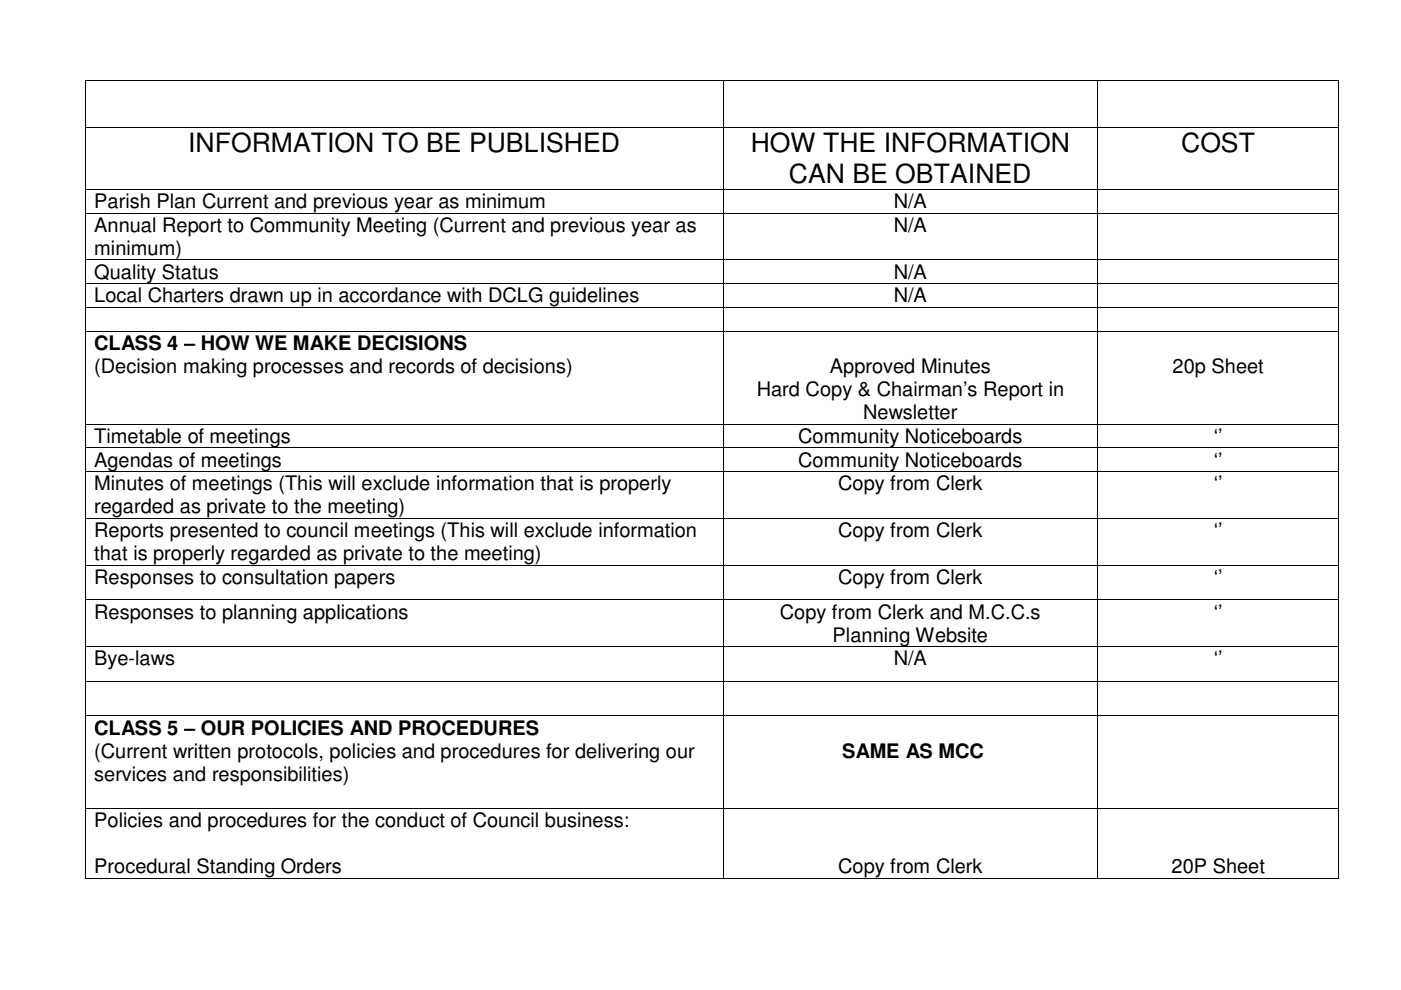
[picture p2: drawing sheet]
<svg xmlns="http://www.w3.org/2000/svg" width="297mm" height="210mm" viewBox="0 0 297 210" stroke-linecap="round" stroke-linejoin="round" font-family="sans-serif">
<defs><g id="words">
<g font-size="5.6">
<text x="39.9" y="32.3">INFORMATION TO BE PUBLISHED</text>
<text x="159.2" y="32.3">HOW THE INFORMATION</text>
<text x="250.4" y="32.3">COST</text>
<text x="167.3" y="38.8">CAN BE OBTAINED</text>
</g>
<g font-size="4.2">
<text x="20" y="44.2">Parish Plan Current and previous year as minimum</text>
<text x="189.5" y="44.2">N/A</text>
<text x="20" y="49.2">Annual Report to Community Meeting (Current and previous year as</text>
<text x="189.5" y="49.2">N/A</text>
<text x="20" y="54.1">minimum)</text>
<text x="20" y="59.1">Quality Status</text>
<text x="189.5" y="59.1">N/A</text>
<text x="20" y="64.1">Local Charters drawn up in accordance with DCLG guidelines</text>
<text x="189.5" y="64.1">N/A</text>
<text x="20" y="74.3">CLASS 4 – HOW WE MAKE DECISIONS</text>
<text x="20" y="79.1">(Decision making processes and records of decisions)</text>
<text x="160.4" y="84">Hard Copy &amp; Chairman’s Report in</text>
<text x="175.9" y="79.1">Approved Minutes</text>
<text x="248.6" y="79.1">20p Sheet</text>
<text x="183" y="88.9">Newsletter</text>
<text x="20" y="93.9">Timetable of meetings</text>
<text x="169.2" y="93.9">Community Noticeboards</text>
<text x="257.3" y="93.9">‘’</text>
<text x="20" y="98.9">Agendas of meetings</text>
<text x="169.2" y="98.9">Community Noticeboards</text>
<text x="257.3" y="98.9">‘’</text>
<text x="20" y="104">Minutes of meetings (This will exclude information that is properly</text>
<text x="177.7" y="104">Copy from Clerk</text>
<text x="257.3" y="104">‘’</text>
<text x="20" y="108.8">regarded as private to the meeting)</text>
<text x="20" y="113.9">Reports presented to council meetings (This will exclude information</text>
<text x="177.7" y="113.9">Copy from Clerk</text>
<text x="257.3" y="113.9">‘’</text>
<text x="20" y="118.7">that is properly regarded as private to the meeting)</text>
<text x="20" y="123.8">Responses to consultation papers</text>
<text x="177.7" y="123.8">Copy from Clerk</text>
<text x="257.3" y="123.8">‘’</text>
<text x="20" y="131.1">Responses to planning applications</text>
<text x="165.4" y="131.1">Copy from Clerk and M.C.C.s</text>
<text x="257.3" y="131.1">‘’</text>
<text x="176.5" y="136">Planning Website</text>
<text x="20" y="141.1">Bye-laws</text>
<text x="189.5" y="141.1">N/A</text>
<text x="257.3" y="141.1">‘’</text>
<text x="20" y="155.8">CLASS 5 – OUR POLICIES AND PROCEDURES</text>
<text x="20" y="160.7">(Current written protocols, policies and procedures for delivering our</text>
<text x="178.6" y="160.7">SAME AS MCC</text>
<text x="20" y="165.5">services and responsibilities)</text>
<text x="20" y="175.4">Policies and procedures for the conduct of Council business:</text>
<text x="20" y="185.2">Procedural Standing Orders</text>
<text x="177.7" y="185.2">Copy from Clerk</text>
<text x="248.4" y="185.2">20P Sheet</text>
</g>
</g></defs>
<g fill="#000">
<path d="M18 17h.2v.2h-.2zM153.2 17h.2v.2h-.2zM232.6 17h.2v.2h-.2zM283.8 17h.2v.2h-.2zM18 26.9h.2v.2h-.2zM153.2 26.9h.2v.2h-.2zM232.6 26.9h.2v.2h-.2zM283.8 26.9h.2v.2h-.2zM18 40.1h.2v.2h-.2zM18 45.1h.2v.2h-.2zM18 55h.2v.2h-.2zM153.2 40.1h.2v.2h-.2z"/>
<path d="M153.2 45.1h.2v.2h-.2zM153.2 55h.2v.2h-.2zM232.6 40.1h.2v.2h-.2zM232.6 45.1h.2v.2h-.2zM232.6 55h.2v.2h-.2zM283.8 40.1h.2v.2h-.2zM283.8 45.1h.2v.2h-.2zM283.8 55h.2v.2h-.2zM18 60.1h.2v.1h-.2zM18 65.1h.2v.2h-.2zM18 70.1h.2v.2h-.2zM153.2 60.1h.2v.1h-.2z"/>
<path d="M153.2 65.1h.2v.2h-.2zM153.2 70.1h.2v.2h-.2zM232.6 60.1h.2v.1h-.2zM232.6 65.1h.2v.2h-.2zM232.6 70.1h.2v.2h-.2zM283.8 60.1h.2v.1h-.2zM283.8 65.1h.2v.2h-.2zM283.8 70.1h.2v.2h-.2zM18 89.8h.2v.2h-.2zM18 94.9h.2v.1h-.2zM18 99.9h.2v.2h-.2zM153.2 89.8h.2v.2h-.2z"/>
<path d="M153.2 94.9h.2v.1h-.2zM153.2 99.9h.2v.2h-.2zM232.6 89.8h.2v.2h-.2zM232.6 94.9h.2v.1h-.2zM232.6 99.9h.2v.2h-.2zM283.8 89.8h.2v.2h-.2zM283.8 94.9h.2v.1h-.2zM283.8 99.9h.2v.2h-.2zM18 109.8h.2v.2h-.2zM18 119.7h.2v.2h-.2zM153.2 109.8h.2v.2h-.2zM153.2 119.7h.2v.2h-.2z"/>
<path d="M232.6 109.8h.2v.2h-.2zM232.6 119.7h.2v.2h-.2zM283.8 109.8h.2v.2h-.2zM283.8 119.7h.2v.2h-.2zM18 127.1h.2v.2h-.2zM18 137h.2v.2h-.2zM153.2 127.1h.2v.2h-.2zM153.2 137h.2v.2h-.2zM232.6 127.1h.2v.2h-.2zM232.6 137h.2v.2h-.2zM283.8 127.1h.2v.2h-.2zM283.8 137h.2v.2h-.2z"/>
<path d="M18 144.4h.2v.1h-.2zM18 151.7h.2v.2h-.2zM153.2 144.4h.2v.1h-.2zM153.2 151.7h.2v.2h-.2zM232.6 144.4h.2v.1h-.2zM232.6 151.7h.2v.2h-.2zM283.8 144.4h.2v.1h-.2zM283.8 151.7h.2v.2h-.2zM18 171.4h.2v.1h-.2zM153.2 171.4h.2v.1h-.2zM232.6 171.4h.2v.1h-.2zM283.8 171.4h.2v.1h-.2z"/>
<path d="M18 186.1h.2v.2h-.2zM153.2 186.1h.2v.2h-.2zM232.6 186.1h.2v.2h-.2zM283.8 186.1h.2v.2h-.2z"/>
</g>
<g fill="none" stroke="#000" stroke-width=".21">
<path d="M18.1 17.2v9.7M18.2 17.1h135M153.3 17.2v9.7M153.4 17.1h79.2M232.7 17.2v9.7M232.8 17.1h51M283.9 17.2v9.7M18.1 27.1v13M18.2 27h135M153.3 27.1v13M153.4 27h79.2M232.7 27.1v13"/>
<path d="M232.8 27h51M283.9 27.1v13M18.1 40.3v4.8M18.1 45.3v9.7M18.1 55.2v4.9M18.2 40.2h135M18.2 45.2h135M18.2 55.1h135M153.3 40.3v4.8M153.3 45.3v9.7M153.3 55.2v4.9M153.4 40.2h79.2"/>
<path d="M153.4 45.2h79.2M153.4 55.1h79.2M232.7 40.3v4.8M232.7 45.3v9.7M232.7 55.2v4.9M232.8 40.2h51M232.8 45.2h51M232.8 55.1h51M283.9 40.3v4.8M283.9 45.3v9.7M283.9 55.2v4.9M18.1 60.2v4.9"/>
<path d="M18.1 65.3v4.8M18.1 70.3v19.5M18.2 60.2h135M18.2 65.2h135M18.2 70.2h135M153.3 60.2v4.9M153.3 65.3v4.8M153.3 70.3v19.5M153.4 60.2h79.2M153.4 65.2h79.2M153.4 70.2h79.2M232.7 60.2v4.9"/>
<path d="M232.7 65.3v4.8M232.7 70.3v19.5M232.8 60.2h51M232.8 65.2h51M232.8 70.2h51M283.9 60.2v4.9M283.9 65.3v4.8M283.9 70.3v19.5M18.1 90v4.9M18.1 95v4.9M18.2 89.9h135M18.2 95h135"/>
<path d="M18.2 100h135M153.3 90v4.9M153.3 95v4.9M153.4 89.9h79.2M153.4 95h79.2M153.4 100h79.2M232.7 90v4.9M232.7 95v4.9M232.8 89.9h51M232.8 95h51M232.8 100h51M283.9 90v4.9"/>
<path d="M283.9 95v4.9M18.1 100.1v9.7M18.1 110v9.7M18.1 119.9v7.2M18.2 109.9h135M18.2 119.8h135M153.3 100.1v9.7M153.3 110v9.7M153.3 119.9v7.2M153.4 109.9h79.2M153.4 119.8h79.2M232.7 100.1v9.7"/>
<path d="M232.7 110v9.7M232.7 119.9v7.2M232.8 109.9h51M232.8 119.8h51M283.9 100.1v9.7M283.9 110v9.7M283.9 119.9v7.2M18.1 127.3v9.7M18.1 137.2v7.2M18.2 127.2h135M18.2 137.1h135M153.3 127.3v9.7"/>
<path d="M153.3 137.2v7.2M153.4 127.2h79.2M153.4 137.1h79.2M232.7 127.3v9.7M232.7 137.2v7.2M232.8 127.2h51M232.8 137.1h51M283.9 127.3v9.7M283.9 137.2v7.2M18.1 144.5v7.2M18.1 151.9v19.5M18.2 144.4h135"/>
<path d="M18.2 151.8h135M153.3 144.5v7.2M153.3 151.9v19.5M153.4 144.4h79.2M153.4 151.8h79.2M232.7 144.5v7.2M232.7 151.9v19.5M232.8 144.4h51M232.8 151.8h51M283.9 144.5v7.2M283.9 151.9v19.5M18.1 171.5v14.6"/>
<path d="M18.2 171.4h135M153.3 171.5v14.6M153.4 171.4h79.2M232.7 171.5v14.6M232.8 171.4h51M283.9 171.5v14.6M18.2 186.2h135M153.4 186.2h79.2M232.8 186.2h51"/>
</g>
<use href="#words"/>
</svg>
